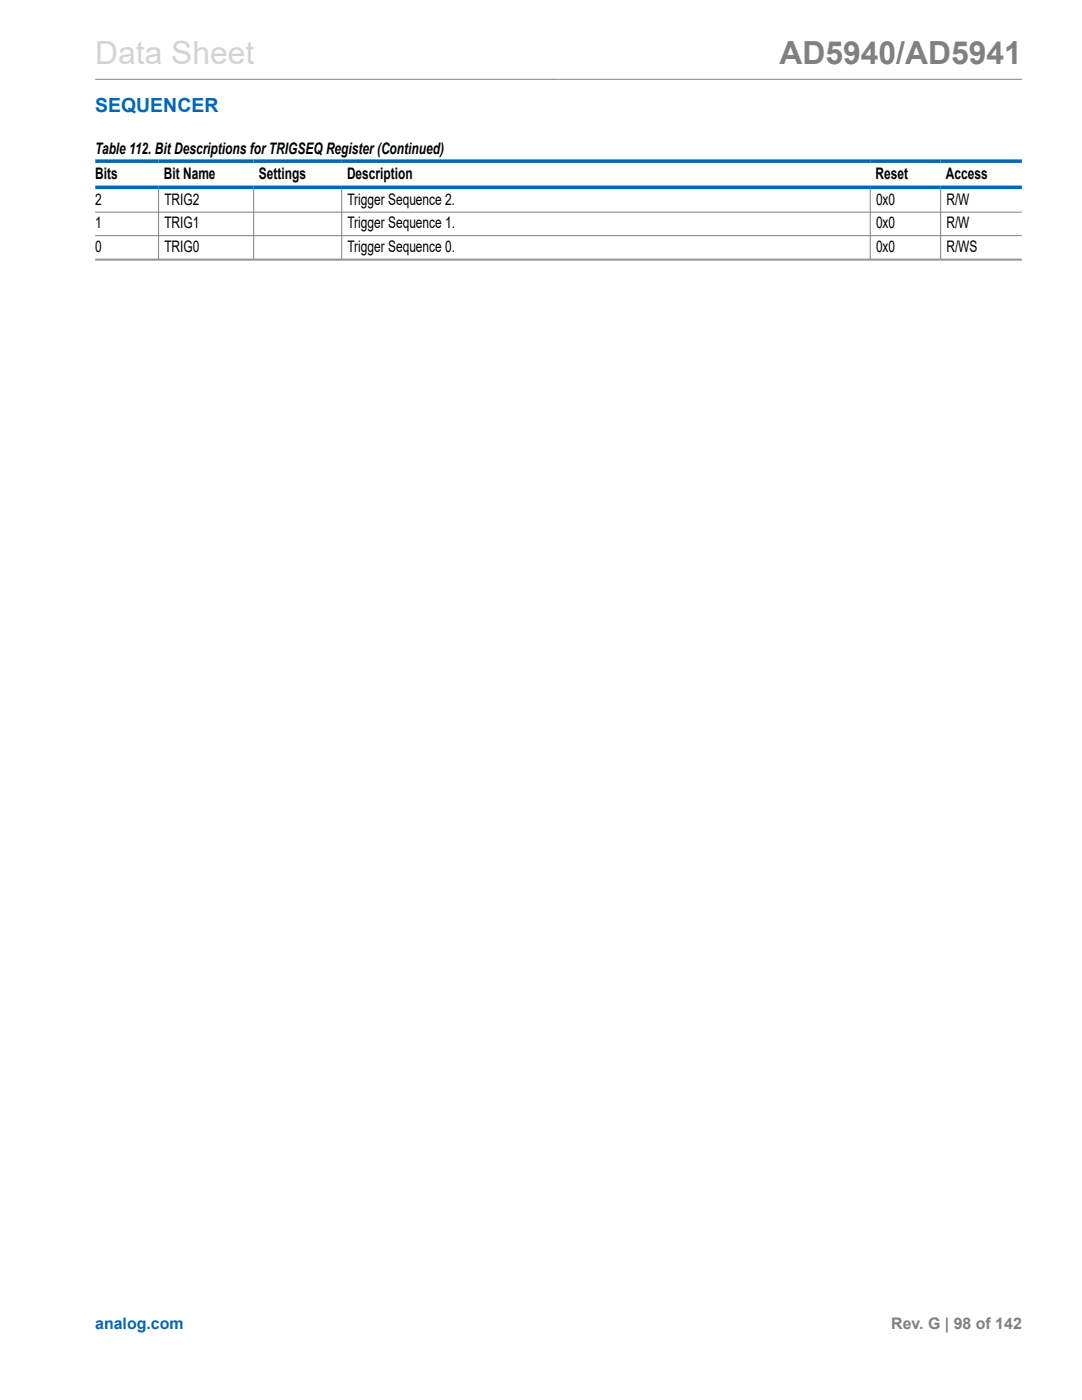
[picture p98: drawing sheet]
<svg xmlns="http://www.w3.org/2000/svg" width="216mm" height="279mm" viewBox="0 0 216 279" stroke-linecap="round" stroke-linejoin="round" font-family="sans-serif">
<defs><g id="words">
<text font-size="6.3" fill="#d3d3d3" x="19" y="12.7">Data Sheet</text>
<text font-size="6.3" fill="#808080" x="155.5" y="12.7">AD5940/AD5941</text>
<text font-size="3.9" fill="#0067b8" x="19" y="22.3">SEQUENCER</text>
<g font-size="3.2">
<text x="19" y="30.8">Table 112. Bit Descriptions for TRIGSEQ Register(Continued)</text>
<text x="19" y="35.7">Bits</text>
<text x="32.7" y="35.7">Bit Name</text>
<text x="51.7" y="35.7">Settings</text>
<text x="69.2" y="35.7">Description</text>
<text x="174.7" y="35.7">Reset</text>
<text x="188.8" y="35.7">Access</text>
<text x="19" y="40.9">2</text>
<text x="32.8" y="40.9">TRIG2</text>
<text x="69.3" y="40.9">Trigger Sequence 2.</text>
<text x="174.8" y="40.9">0x0</text>
<text x="188.8" y="40.9">R/W</text>
<text x="19" y="45.6">1</text>
<text x="32.8" y="45.6">TRIG1</text>
<text x="69.3" y="45.6">Trigger Sequence 1.</text>
<text x="174.8" y="45.6">0x0</text>
<text x="188.8" y="45.6">R/W</text>
<text x="19" y="50.3">0</text>
<text x="32.8" y="50.3">TRIG0</text>
<text x="69.3" y="50.3">Trigger Sequence 0.</text>
<text x="174.8" y="50.3">0x0</text>
<text x="188.8" y="50.3">R/WS</text>
</g>
<text font-size="3.2" fill="#0067b8" x="19" y="265.3">analog.com</text>
<text font-size="3.2" fill="#808080" x="177.8" y="265.3">Rev. G | 98 of 142</text>
</g></defs>
<path d="M19 15.8h184.9M31.6 37.7v14.1M50.6 37.7v14.1M68.2 37.7v14.1M173.6 37.7v14.1M187.7 37.7v14.1M19 42.3h184.9M19 47h184.9M19 51.7h184.9M19 51.9h184.9" fill="none" stroke="#808080" stroke-width=".2"/>
<path d="M19 32.2h184.9M19 37.4h184.9" fill="none" stroke="#0067b8" stroke-width=".71"/>
<use href="#words"/>
</svg>
